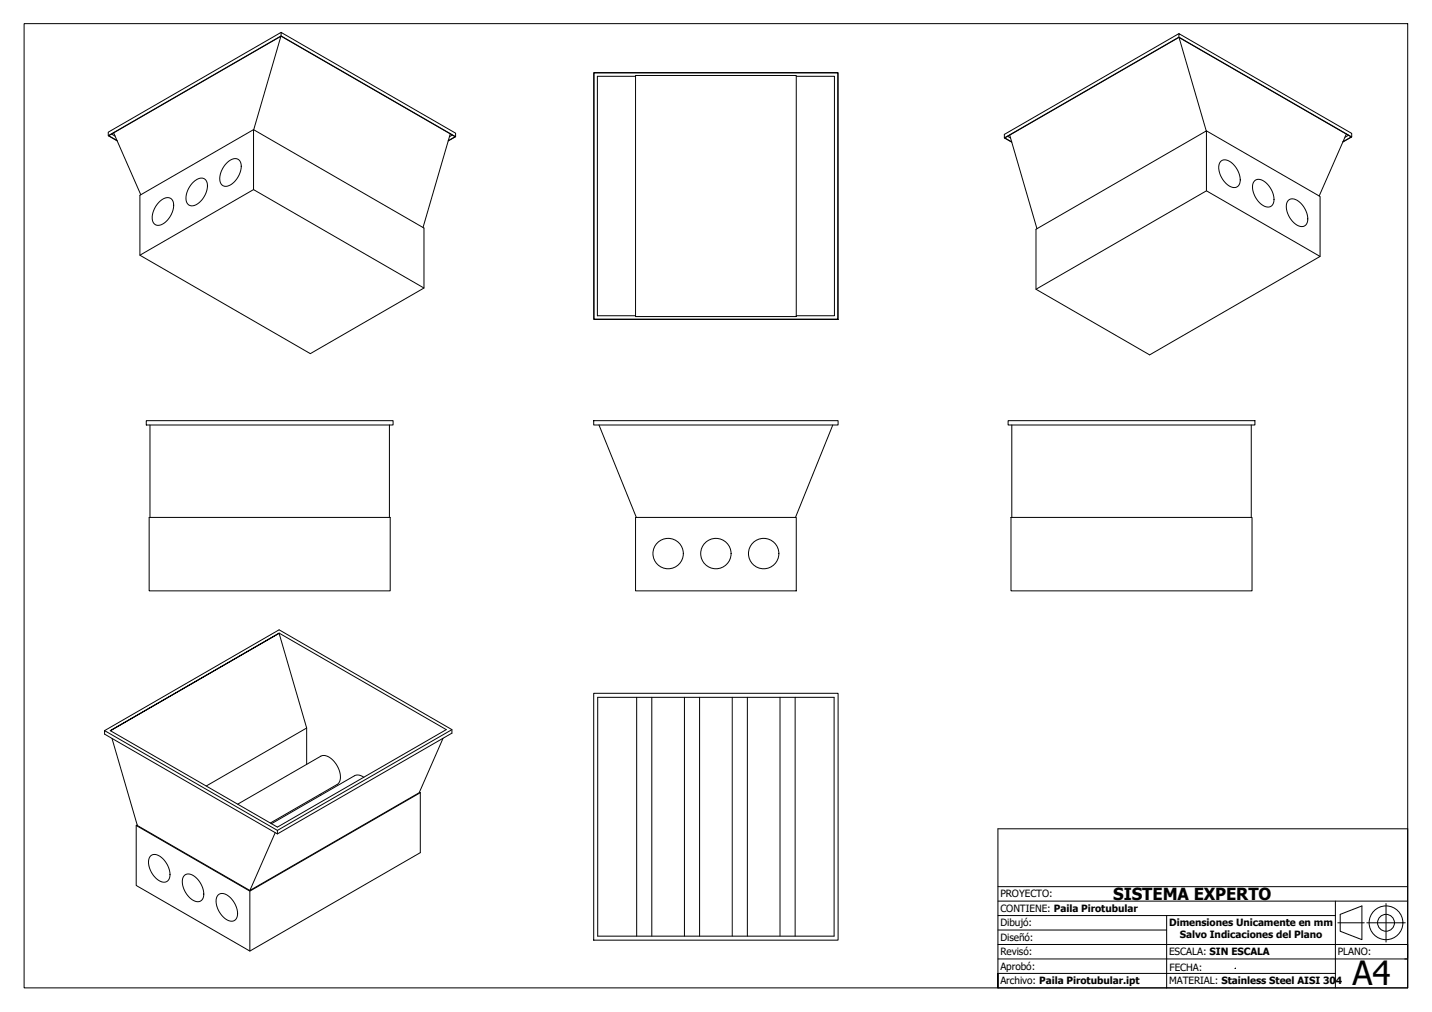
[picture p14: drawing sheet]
<svg xmlns="http://www.w3.org/2000/svg" width="297mm" height="210mm" viewBox="0 0 297 210" stroke-linecap="round" stroke-linejoin="round" font-family="sans-serif">
<defs><g id="words">
<text font-size="6.9" x="280.6" y="204.4">A4</text>
<text font-size="3.5" x="230.9" y="186.6">SISTEMA EXPERTO</text>
<g font-size="2.1">
<text x="207.5" y="186.2">PROYECTO:</text>
<text x="207.5" y="189.2">CONTIENE: Paila Pirotubular</text>
<text x="207.5" y="195.2">Diseñó:</text>
<text x="207.5" y="192.2">Dibujó:</text>
<text x="242.5" y="192.1">Dimensiones Unicamente en mm</text>
<text x="244.7" y="194.6">Salvo Indicaciones del Plano</text>
<text x="207.5" y="201.2">Aprobó:</text>
<text x="207.5" y="198.2">Revisó:</text>
<text x="242.5" y="198.2">ESCALA: SIN ESCALA</text>
<text x="242.6" y="201.4">FECHA:</text>
<text x="277.5" y="198.2">PLANO:</text>
<text x="207.5" y="204.2">Archivo: Paila Pirotubular.ipt</text>
<text x="242.5" y="204.2">MATERIAL: Stainless Steel AISI 30</text>
<text x="277.1" y="204.2">4</text>
</g>
</g></defs>
<!-- layer: Visible (ISO) -->
<g fill="none" stroke="#000" stroke-width=".21">
<path d="M58.3 7.5l-5.7 19.4M58.3 7.5v-.8l36.2 20.9v.8M58.3 6.7l-35.8 20.7v.7M123.2 15.1h50.6v51.2h-50.6zM123.2 15.1h50.6v51.1h-50.6zM131.8 15.7h33.4v50h-33.4zM131.8 15.8h-7.9v49.7h7.9M165.2 15.8h7.9v49.7h-7.9M244.5 7.7v-.7l35.9 20.7v.7M244.5 7l-36.2 20.9v.7M244.6 7.8l5.6 19.4M23.1 27.8l.8 .4"/>
<path d="M23.6 27.6l5.6 12.8M24.3 29.1l-1.8-1 35.8-20.6 36.1 20.9-1.4 .8M24.3 29.2l-1.8-1.1 35.8-20.6 36.2 20.9-1.5 .8M40.1 37.8a1.71 1.71 0 0 1 2.6-.4 4.2 4.2 0 0 1-1.7 4.9 1.43 1.43 0 0 1-1.8 .2 1.43 1.43 0 0 1-.6-1.7 5.1 5.1 0 0 1 1.5-3zM47 33.8a1.85 1.85 0 0 1 2.7-.5 3.9 3.9 0 0 1-1.3 4.6 1.65 1.65 0 0 1-2.6 .2 4 4 0 0 1 1.2-4.3zM52.6 26.9l35.3 20.4v12.4l-23.5 13.7-35.4-20.5v-12.4l23.6-13.6v12.4M93.4 27.8l-5.7 19.4M93.8 28l-.6 .4M209 28.3l.6 .3M209.4 28l5.7 19.4M250.3 39.6l23.5 13.6-35.3 20.4-23.6-13.6v-12.4l35.4-20.5v12.5l-35.4 20.4M250.3 27.1l23.5 13.7v12.4"/>
<path d="M253.2 33.5a2.01 2.01 0 0 1 2.8 .8 3.7 3.7 0 0 1 .9 4.2 1.75 1.75 0 0 1-2.5-.4 4 4 0 0 1-1.3-4.5zM260.2 37.5a1.89 1.89 0 0 1 2.7 .7 3.8 3.8 0 0 1 1 4.4 1.75 1.75 0 0 1-2.5-.5 4 4 0 0 1-1.3-4.5zM278.5 29.5l1.9-1.1-35.9-20.7-36.2 20.9 1.6 .9M278.6 29.4l1.7-1-35.8-20.6-36.1 20.8 1.5 .8M279.3 27.8l-5.7 12.8M279.7 28.1l-.7 .4M29 52.9l23.6-13.6 35.3 20.4M33 41.9a1.85 1.85 0 0 1 2.7-.5 3.9 3.9 0 0 1-1.3 4.6 1.65 1.65 0 0 1-2.6 .2 4.1 4.1 0 0 1 1.2-4.3zM267.2 41.6a1.83 1.83 0 0 1 2.6 .5 3.9 3.9 0 0 1 1.1 4.5 1.82 1.82 0 0 1-2.7-.6 3.9 3.9 0 0 1-1.1-4.3zM30.3 87.3h51.2v.9h-51.2zM31.1 88.2v19.1M80.8 88.2v19.1"/>
<path d="M123.2 87.3h50.6v.9h-50.6zM124.2 88.2l7.8 19.1M172.7 88.2l-7.7 19.1M209.1 87.3h51.2v.9h-51.2zM209.9 88.2v19.1M259.5 88.2v19.1M30.9 107.3h50v15.3h-50zM131.8 107.3h33.4v15.3h-33.4zM209.7 107.3h50v15.3h-50zM57.9 131.3l34.7 20-35.1 20.3-34.6-20.1 35-20.2-35 20.3M57.9 131.4l5.7 19.6-20.8 12M21.7 151.5l36.2-20.9 35.8 20.7v.8l-36.2 20.9-35.8-20.7v-.8l35.8 20.7"/>
<path d="M23.2 153.2l5.3 18 23.3 13.5M63.6 151v7.5M91.9 153.1l-4.9 11.3-35.2 20.3 5.3-12M93.7 151.3l-36.2 20.9v.8M123.2 143.8h50.6v51.2h-50.6zM124 144.6h49v49.6h-49zM132.1 144.6v49.6M135.2 144.6v49.6M142 144.6v49.6M145.1 144.6v49.6M151.9 144.6v49.6M155 144.6v49.6"/>
<path d="M161.8 144.6v49.6M164.9 144.6v49.6M31.2 177.6a1.82 1.82 0 0 1 2.6 .5 3.9 3.9 0 0 1 1.1 4.5 1.75 1.75 0 0 1-2.5-.4 4 4 0 0 1-1.3-4.5zM49.3 166.8l17.2-9.9a2.82 2.82 0 0 1 3.3 1.6 3.3 3.3 0 0 1 .2 4.2l-13.9 8M66.3 164.8l.2 .1M75.5 161.2l-1-.4h-.9l-17.3 10M87 164.3l.2 .1M87.2 164.4l-35.4 20.4-23.5-13.6 .2-.1M87.2 164.4v12.5l-35.4 20.4-23.5-13.6v-12.5M38.2 181.6a1.89 1.89 0 0 1 2.7 .7 3.8 3.8 0 0 1 1 4.3 1.75 1.75 0 0 1-2.5-.4 4 4 0 0 1-1.3-4.5zM45.2 185.7a1.83 1.83 0 0 1 2.6 .5 3.9 3.9 0 0 1 1.1 4.5 1.75 1.75 0 0 1-2.5-.4 4 4 0 0 1-1.3-4.5zM51.8 184.8v12.5"/>
<circle cx="138.6" cy="114.8" r="3.2"/>
<circle cx="148.5" cy="114.8" r="3.2"/>
<circle cx="158.4" cy="114.8" r="3.2"/>
</g>
<!-- layer: Borde (ISO) -->
<path d="M5 4.9h287v200h-287z" fill="none" stroke="#000" stroke-width=".21"/>
<g fill="none" stroke="#000" stroke-width=".21">
<path d="M207 189.9v-18h85v33h-85M207 192.9h35M207 195.9h85M207 198.9h85M207 183.9h85M207 186.9h85M242 189.9h-35v15v-3h70M242 189.9v15M242 189.9h35M277 186.9v18M277.5 191.4h5.5M278 189.7l4.5-1.8v7l-4.5-1.7z"/>
<path d="M283.5 191.4h8M287.5 187.4v8"/>
<circle cx="287.5" cy="191.4" r="3.5"/>
<circle cx="287.5" cy="191.4" r="1.75"/>
</g>
<!-- layer: 0 -->
<path d="M256.2 200.8h.1" fill="none" stroke="#000" stroke-width=".21"/>
<path d="M291.4 198.9h.6" fill="none" stroke="#000" stroke-width=".21"/>
<use href="#words"/>
</svg>
